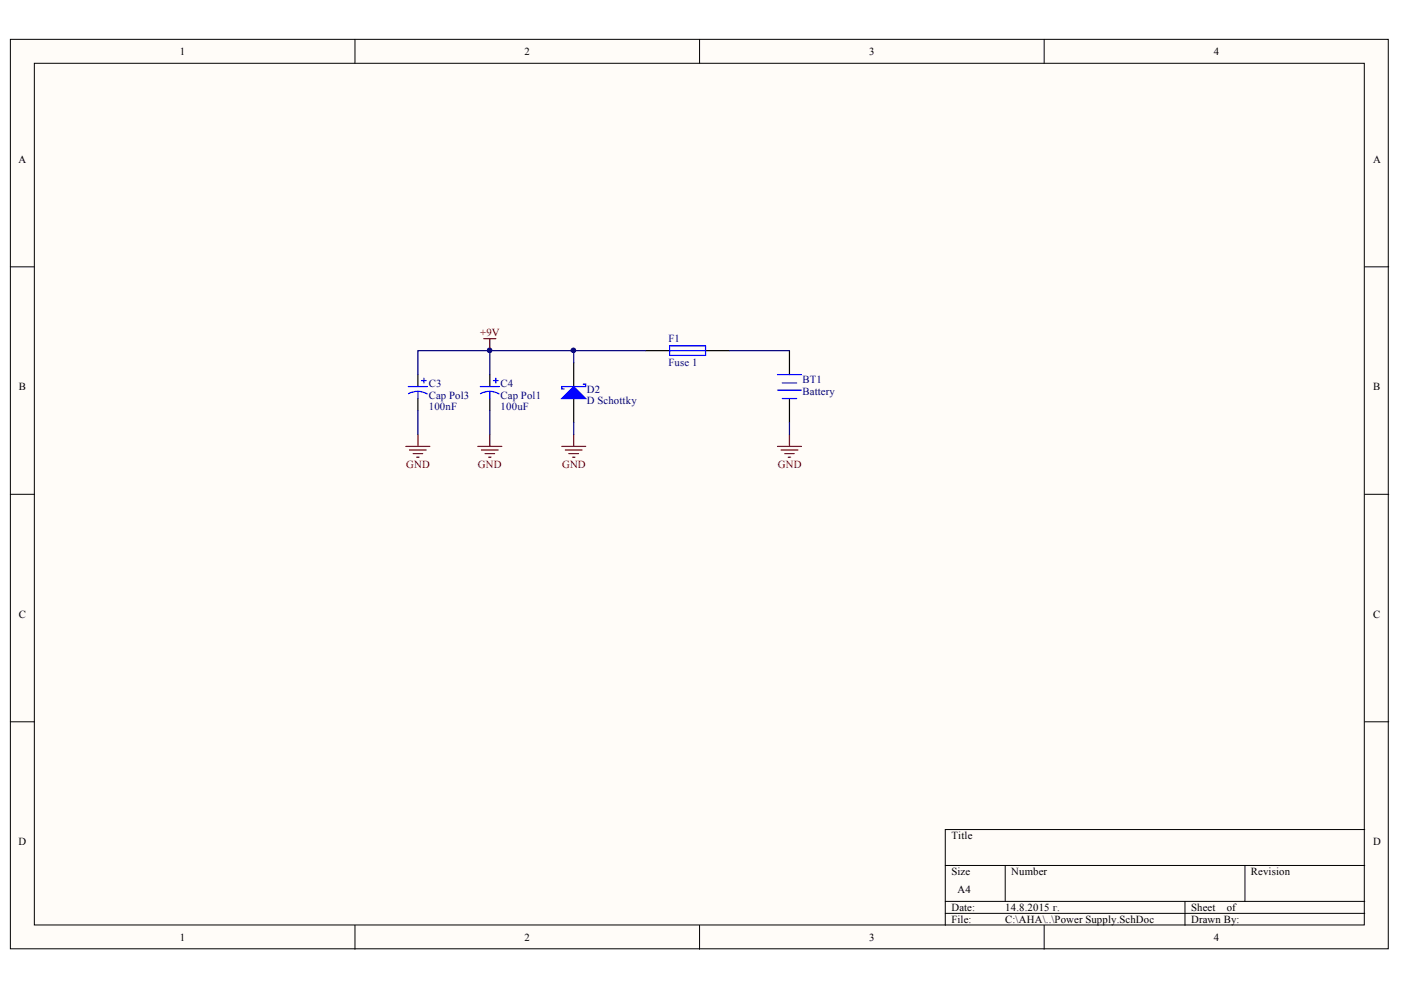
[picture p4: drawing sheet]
<svg xmlns="http://www.w3.org/2000/svg" width="297mm" height="210mm" viewBox="0 0 297 210" stroke-linecap="round" stroke-linejoin="round" font-family="sans-serif">
<defs><g id="words">
<g font-size="2.3">
<text x="38.1" y="11.7">1</text>
<text x="111.2" y="11.7">2</text>
<text x="184.3" y="11.7">3</text>
<text x="257.4" y="11.7">4</text>
<text x="3.9" y="34.5">A</text>
<text x="291.1" y="34.5">A</text>
<text x="4" y="82.7">B</text>
<text x="291.1" y="82.7">B</text>
<text x="4" y="131">C</text>
<text x="291.1" y="131">C</text>
<text x="3.9" y="179.2">D</text>
<text x="201.7" y="177.9">Title</text>
<text x="291.1" y="179.2">D</text>
<text x="201.7" y="185.6">Size</text>
<text x="214.4" y="185.6">Number</text>
<text x="265.2" y="185.6">Revision</text>
<text x="203" y="189.4">A4</text>
<text x="201.7" y="193.2">Date:</text>
<text x="201.7" y="195.7">File:</text>
<text x="213.1" y="193.2">14.8.2015 г.</text>
<text x="213.1" y="195.7">C:\AHA\..\Power Supply.SchDoc</text>
<text x="252.5" y="193.2">Sheet</text>
<text x="252.5" y="195.7">Drawn By:</text>
<text x="260.1" y="193.2">of</text>
<text x="38.1" y="199.5">1</text>
<text x="111.2" y="199.5">2</text>
<text x="184.3" y="199.5">3</text>
<text x="257.4" y="199.5">4</text>
</g>
<g font-size="2.3" fill="#800000">
<text x="101.8" y="71.3">+9V</text>
<text x="86.1" y="99.2">GND</text>
<text x="101.3" y="99.2">GND</text>
<text x="119.2" y="99.2">GND</text>
<text x="164.9" y="99.2">GND</text>
</g>
<g font-size="2.3" fill="#000080">
<text x="141.7" y="72.6">F1</text>
<text x="141.7" y="77.6">Fuse 1</text>
<text x="90.9" y="82">C3</text>
<text x="106.1" y="82">C4</text>
<text x="124.4" y="83.2">D2</text>
<text x="170.2" y="81.2">BT1</text>
<text x="170.2" y="83.7">Battery</text>
<text x="90.9" y="87">100nF</text>
<text x="90.9" y="84.5">Cap Pol3</text>
<text x="106.1" y="87">100uF</text>
<text x="106.1" y="84.5">Cap Pol1</text>
<text x="124.4" y="85.8">D Schottky</text>
</g>
</g></defs>
<g fill="#fffcf8" stroke="#000" stroke-width=".21">
<path d="M2.2 8.3h292.1v192.9h-292.1z"/>
<path d="M7.3 13.4h282v182.7h-282z"/>
</g>
<g fill="none" stroke="#000" stroke-width=".21">
<path d="M75.3 8.3v5.1M148.3 8.3v5.1M221.4 8.3v5.1M2.2 56.6h5.1M289.4 56.6h5M2.2 104.8h5.1M289.4 104.8h5M2.2 153h5.1M289.4 153h5M289.4 175.9h-89v20.3M75.3 196.2v5.1M148.3 196.2v5.1"/>
<path d="M200.4 183.5h89M200.4 191.1h89M200.4 193.7h89M213.1 183.5v7.6M221.4 196.2v5.1M251.2 191.1v5.1M263.9 183.5v7.6"/>
</g>
<path d="M121.6 76.9v5.1M167.4 74.3v5.1M121.6 84.5v5.1M167.4 84.5v5.1" fill="none" stroke="#000" stroke-width=".25"/>
<path d="M164.8 79.4h5.1M164.8 82.7h5.1M165.9 81.2h3M165.9 84.5h3" fill="none" stroke="#00f" stroke-width=".25"/>
<path d="M119.1 84.5l2.5-2.5 2.6 2.5z" fill="#00f"/>
<g fill="none" stroke="#00f" stroke-width=".25">
<path d="M142 73.3h7.6v2.1h-7.6zM142 74.3h7.6M86.6 82h4M88.6 83l1.2 .2 .8 .3M88.6 83h-.8l-1.2 .5M88.6 83v1.5M89.4 80.7h1M89.9 80.2v1M101.8 82h4.1M103.8 83l1.3 .2 .7 .3M103.8 83l-1.2 .2-.7 .3M103.8 83v1.5"/>
<path d="M104.6 80.7h1M105.1 80.2v1M119.1 84.5l2.5-2.5 2.6 2.5zM123.7 81.5h.5v.5h-5.1v.5h.5"/>
</g>
<path d="M88.6 79.4v2.6M103.8 79.4v2.6M136.9 74.3h5.1M149.6 74.3h5.1M88.6 84.5v2.5M103.8 84.5v2.5" fill="none" stroke="#000" stroke-width=".25"/>
<g fill="none" stroke="#800000" stroke-width=".25">
<path d="M102.6 71.8h2.5M103.8 71.8v2.5M86.1 94.7h5M86.8 95.4h3.6M87.6 96.2h2M88.3 96.9h.6M88.6 92.1v2.6M101.3 94.7h5.1M102.1 95.4h3.5M102.8 96.2h2.1M103.6 96.9h.5M103.8 92.1v2.6"/>
<path d="M119.1 94.7h5.1M119.9 95.4h3.5M120.6 96.2h2.1M121.4 96.9h.5M121.6 92.1v2.6M164.8 94.7h5.1M165.6 95.4h3.6M166.4 96.2h2M167.1 96.9h.5M167.4 92.1v2.6"/>
</g>
<path d="M103.8 74.3v5.1M121.6 74.3v2.6M136.9 74.3h-48.3v5.1M154.7 74.3h12.7M88.6 87v5.1M103.8 87v5.1M121.6 89.6v2.5M167.4 89.6v2.5" fill="none" stroke="#000080" stroke-width=".25"/>
<g fill="#000080" stroke="#000080" stroke-width=".21">
<circle cx="121.6" cy="74.3" r=".46"/>
<circle cx="103.8" cy="74.3" r=".46"/>
</g>
<use href="#words"/>
</svg>
